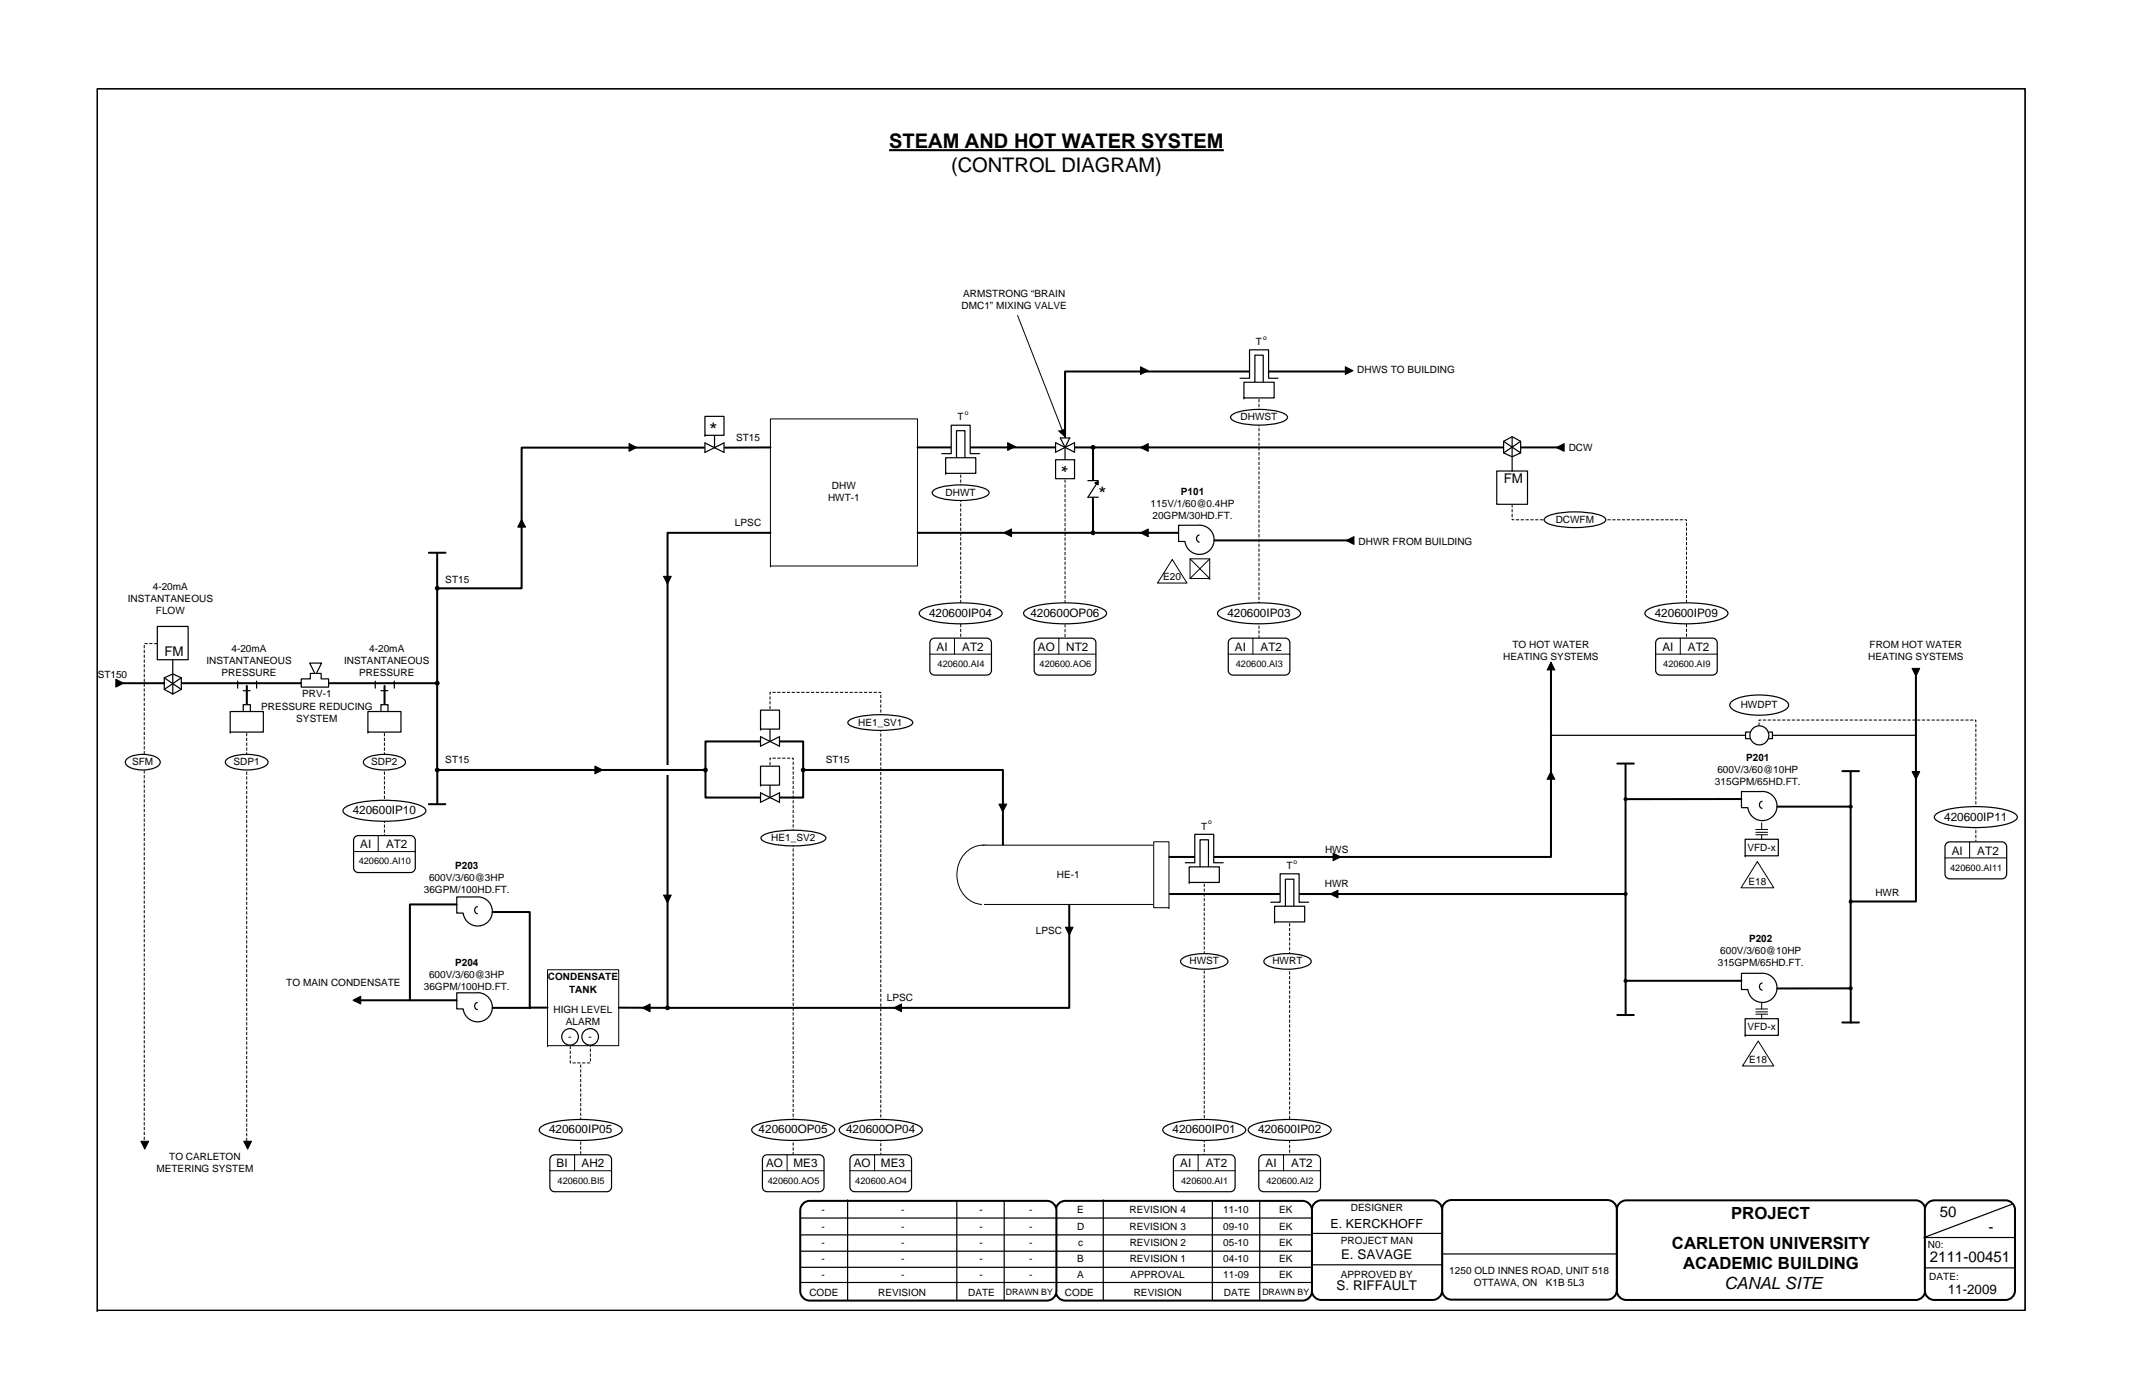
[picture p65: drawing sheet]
<svg xmlns="http://www.w3.org/2000/svg" width="432mm" height="279mm" viewBox="0 0 432 279" stroke-linecap="round" stroke-linejoin="round" font-family="sans-serif">
<defs><g id="words">
<g font-size="4">
<text x="178.7" y="29.7">STEAM AND HOT WATER SYSTEM</text>
<text x="191.2" y="34.6">(CONTROL DIAGRAM)</text>
<text x="142.6" y="87.8">*</text>
<text x="211.7" y="93.5" transform="rotate(90 211.7 93.5)">*</text>
<text x="220.8" y="100.7">*</text>
</g>
<g font-size="3.4">
<text x="348" y="245.1">PROJECT</text>
<text x="336.1" y="251">CARLETON UNIVERSITY</text>
<text x="338.3" y="255">ACADEMIC BUILDING</text>
<text x="346.7" y="259">CANAL SITE</text>
</g>
<g font-size="3">
<text x="389.9" y="244.7">50</text>
<text x="399.8" y="247.7">-</text>
<text x="388" y="253.7">2111-00451</text>
</g>
<g font-size="2.7">
<text x="302.3" y="97.1">FM</text>
<text x="33" y="131.8">FM</text>
<text x="269.6" y="253">E. SAVAGE</text>
<text x="268.7" y="259.4">S. RIFFAULT</text>
<text x="391.6" y="260">11-2009</text>
</g>
<text font-size="2.5" x="267.4" y="246.8">E. KERCKHOFF</text>
<g font-size="2.3">
<text x="186.8" y="124">420600IP04</text>
<text x="207.2" y="124">420600OP06</text>
<text x="246.7" y="124">420600IP03</text>
<text x="332.7" y="124">420600IP09</text>
<text x="188.3" y="130.8">AI</text>
<text x="193.4" y="130.8">AT2</text>
<text x="208.7" y="130.8">AO</text>
<text x="214.3" y="130.8">NT2</text>
<text x="248.3" y="130.8">AI</text>
<text x="253.4" y="130.8">AT2</text>
<text x="334.2" y="130.8">AI</text>
<text x="339.3" y="130.8">AT2</text>
<text x="70.9" y="163.7">420600IP10</text>
<text x="390.8" y="164.9">420600IP11</text>
<text x="72.4" y="170.5">AI</text>
<text x="77.6" y="170.5">AT2</text>
<text x="392.3" y="171.8">AI</text>
<text x="397.5" y="171.8">AT2</text>
<text x="110.4" y="227.8">420600IP05</text>
<text x="152.5" y="227.8">420600OP05</text>
<text x="170.1" y="227.8">420600OP04</text>
<text x="235.7" y="227.8">420600IP01</text>
<text x="252.9" y="227.8">420600IP02</text>
<text x="111.9" y="234.7">BI</text>
<text x="116.9" y="234.7">AH2</text>
<text x="154" y="234.7">AO</text>
<text x="159.5" y="234.7">ME3</text>
<text x="171.6" y="234.7">AO</text>
<text x="177.1" y="234.7">ME3</text>
<text x="237.2" y="234.7">AI</text>
<text x="242.4" y="234.7">AT2</text>
<text x="254.4" y="234.7">AI</text>
<text x="259.6" y="234.7">AT2</text>
</g>
<g font-size="2">
<text x="193.6" y="59.6">ARMSTRONG “BRAIN</text>
<text x="193.3" y="62">DMC1” MIXING VALVE</text>
<text x="252.5" y="69.3">T</text>
<text x="272.8" y="75">DHWS TO BUILDING</text>
<text x="148" y="88.6">ST15</text>
<text x="192.5" y="84.5">T</text>
<text x="249.4" y="84.5">DHWST</text>
<text x="315.3" y="90.6">DCW</text>
<text x="166.5" y="100.8">HWT-1</text>
<text x="167.2" y="98.4">DHW</text>
<text x="190.1" y="99.6">DHWT</text>
<text x="231.3" y="101.9">115V/1/60@0.4HP</text>
<text x="237.4" y="99.5">P101</text>
<text x="147.7" y="105.8">LPSC</text>
<text x="231.7" y="104.3">20GPM/30HD.FT.</text>
<text x="312.7" y="105.1">DCWFM</text>
<text x="273.1" y="109.5">DHWR FROM BUILDING</text>
<text x="30.7" y="118.6">4-20mA</text>
<text x="89.5" y="117.2">ST15</text>
<text x="233.8" y="116.6">E20</text>
<text x="25.7" y="121.1">INSTANTANEOUS</text>
<text x="31.3" y="123.5">FLOW</text>
<text x="46.5" y="131.1">4-20mA</text>
<text x="74.2" y="131.1">4-20mA</text>
<text x="304" y="130.3">TO HOT WATER</text>
<text x="375.8" y="130.3">FROM HOT WATER</text>
<text x="19.6" y="136.3">ST150</text>
<text x="41.5" y="133.5">INSTANTANEOUS</text>
<text x="44.5" y="135.9">PRESSURE</text>
<text x="69.2" y="133.5">INSTANTANEOUS</text>
<text x="72.2" y="135.9">PRESSURE</text>
<text x="302.2" y="132.7">HEATING SYSTEMS</text>
<text x="375.5" y="132.7">HEATING SYSTEMS</text>
<text x="52.5" y="142.7">PRESSURE REDUCING</text>
<text x="60.7" y="140.1">PRV-1</text>
<text x="349.9" y="142.3">HWDPT</text>
<text x="59.5" y="145.2">SYSTEM</text>
<text x="172.5" y="145.8">HE1_SV1</text>
<text x="26.6" y="153.8">SFM</text>
<text x="46.9" y="153.8">SDP1</text>
<text x="74.6" y="153.8">SDP2</text>
<text x="89.5" y="153.5">ST15</text>
<text x="166" y="153.5">ST15</text>
<text x="345.2" y="155.4">600V/3/60@10HP</text>
<text x="351" y="153">P201</text>
<text x="344.7" y="157.9">315GPM/65HD.FT.</text>
<text x="241.5" y="166.8">T</text>
<text x="155" y="169.1">HE1_SV2</text>
<text x="266.4" y="171.5">HWS</text>
<text x="351.3" y="171">VFD-x</text>
<text x="85.2" y="179.4">36GPM/100HD.FT.</text>
<text x="86.3" y="177">600V/3/60@3HP</text>
<text x="91.5" y="174.6">P203</text>
<text x="212.4" y="176.4">HE-1</text>
<text x="258.6" y="174.7">T</text>
<text x="266.3" y="178.3">HWR</text>
<text x="351.5" y="177.8">E18</text>
<text x="377" y="180.2">HWR</text>
<text x="208.2" y="187.8">LPSC</text>
<text x="345.8" y="191.7">600V/3/60@10HP</text>
<text x="351.6" y="189.3">P202</text>
<text x="86.3" y="196.6">600V/3/60@3HP</text>
<text x="91.5" y="194.1">P204</text>
<text x="110.1" y="197.1">CONDENSATE</text>
<text x="239.1" y="193.8">HWST</text>
<text x="255.8" y="193.8">HWRT</text>
<text x="345.3" y="194.2">315GPM/65HD.FT.</text>
<text x="57.6" y="198.2">TO MAIN CONDENSATE</text>
<text x="85.2" y="199">36GPM/100HD.FT.</text>
<text x="111.3" y="203.7">HIGH LEVEL</text>
<text x="114.4" y="199.5">TANK</text>
<text x="178.3" y="201.1">LPSC</text>
<text x="113.7" y="206.1">ALARM</text>
<text x="114.2" y="209">-</text>
<text x="118.3" y="209">-</text>
<text x="351.3" y="207">VFD-x</text>
<text x="351.6" y="213.7">E18</text>
<text x="34" y="233.2">TO CARLETON</text>
<text x="31.5" y="235.6">METERING SYSTEM</text>
<text x="165.2" y="243.8">-</text>
<text x="181.1" y="243.8">-</text>
<text x="196.9" y="243.8">-</text>
<text x="206.9" y="243.8">-</text>
<text x="216.6" y="243.8">E</text>
<text x="227.1" y="243.8">REVISION 4</text>
<text x="245.9" y="243.8">11-10</text>
<text x="257.1" y="243.8">EK</text>
<text x="271.5" y="243.5">DESIGNER</text>
<text x="165.2" y="250.5">-</text>
<text x="165.2" y="247.1">-</text>
<text x="181.1" y="250.5">-</text>
<text x="181.1" y="247.1">-</text>
<text x="196.9" y="250.5">-</text>
<text x="196.9" y="247.1">-</text>
<text x="206.9" y="250.5">-</text>
<text x="206.9" y="247.1">-</text>
<text x="216.5" y="247.1">D</text>
<text x="216.7" y="250.5">c</text>
<text x="227.1" y="247.1">REVISION 3</text>
<text x="227.1" y="250.5">REVISION 2</text>
<text x="245.9" y="247.1">09-10</text>
<text x="245.9" y="250.5">05-10</text>
<text x="257.1" y="247.1">EK</text>
<text x="257.1" y="250.5">EK</text>
<text x="269.6" y="250">PROJECT MAN</text>
<text x="387.6" y="250.8">N0:</text>
<text x="165.2" y="253.7">-</text>
<text x="165.2" y="256.9">-</text>
<text x="181.1" y="253.7">-</text>
<text x="181.1" y="256.8">-</text>
<text x="196.9" y="253.7">-</text>
<text x="196.9" y="256.9">-</text>
<text x="206.9" y="253.7">-</text>
<text x="206.9" y="256.9">-</text>
<text x="216.6" y="253.7">B</text>
<text x="216.6" y="256.9">A</text>
<text x="227.1" y="253.7">REVISION 1</text>
<text x="227.3" y="256.9">APPROVAL</text>
<text x="245.9" y="253.7">04-10</text>
<text x="245.9" y="256.8">11-09</text>
<text x="257.1" y="253.7">EK</text>
<text x="257.2" y="256.9">EK</text>
<text x="269.6" y="256.9">APPROVED BY</text>
<text x="291.3" y="256">1250 OLD INNES ROAD, UNIT 518</text>
<text x="387.8" y="257.2">DATE:</text>
<text x="162.7" y="260.5">CODE</text>
<text x="176.5" y="260.5">REVISION</text>
<text x="194.6" y="260.5">DATE</text>
<text x="214.1" y="260.5">CODE</text>
<text x="227.9" y="260.5">REVISION</text>
<text x="246" y="260.5">DATE</text>
<text x="296.3" y="258.5">OTTAWA, ON</text>
<text x="310.8" y="258.5">K1B 5L3</text>
</g>
<g font-size="1.8">
<text x="188.5" y="134.1">420600.AI4</text>
<text x="209" y="134.1">420600.AO6</text>
<text x="248.5" y="134.1">420600.AI3</text>
<text x="334.4" y="134.1">420600.AI9</text>
<text x="72.1" y="173.8">420600.AI10</text>
<text x="392" y="175">420600.AI11</text>
<text x="112.1" y="237.9">420600.BI5</text>
<text x="154.3" y="237.9">420600.AO5</text>
<text x="171.9" y="237.9">420600.AO4</text>
<text x="237.4" y="237.9">420600.AI1</text>
<text x="254.6" y="237.9">420600.AI2</text>
<text x="202.2" y="260.3">DRAWN BY</text>
<text x="253.8" y="260.3">DRAWN BY</text>
</g>
<g font-size="1.4">
<text x="253.9" y="68.3">o</text>
<text x="193.9" y="83.4">o</text>
<text x="242.9" y="165.7">o</text>
<text x="260.1" y="173.6">o</text>
</g>
</g></defs>
<path d="M19.6 17.8h387.5v245.6h-387.5zM19.6 263.4h.1" fill="none" stroke="#000" stroke-width=".24"/>
<path d="M325.6 241.8l.8-.5h.5h58.2a1.91 1.91 0 0 1 1.9 1.9v16.2a1.91 1.91 0 0 1-1.9 1.9h-58.2a1.92 1.92 0 0 1-1.9-1.9v-16.2l.1-.5z" fill-rule="evenodd" fill="#fff"/>
<path d="M325.6 241.8l.8-.5h.5h58.2a1.91 1.91 0 0 1 1.9 1.9v16.2a1.91 1.91 0 0 1-1.9 1.9h-58.2a1.92 1.92 0 0 1-1.9-1.9v-16.2l.1-.5z" fill="none" stroke="#000" stroke-width=".4"/>
<path d="M387.5 241.8l.8-.5h.6h14.3a1.91 1.91 0 0 1 1.9 1.9v16.2a1.91 1.91 0 0 1-1.9 1.9h-14.3a1.9 1.9 0 0 1-2-1.9v-16.2l.1-.5z" fill-rule="evenodd" fill="#fff"/>
<path d="M387.5 241.8l.8-.5h.6h14.3a1.91 1.91 0 0 1 1.9 1.9v16.2a1.91 1.91 0 0 1-1.9 1.9h-14.3a1.9 1.9 0 0 1-2-1.9v-16.2l.1-.5z" fill="none" stroke="#000" stroke-width=".4"/>
<path d="M290.5 241.8l.8-.5 .5-.1h31.3a1.9 1.9 0 0 1 1.9 1.9v16.2a1.9 1.9 0 0 1-1.9 1.9h-31.3a1.9 1.9 0 0 1-1.9-1.9v-16.2l.1-.5z" fill-rule="evenodd" fill="#fff"/>
<path d="M290.5 241.8l.8-.5 .5-.1h31.3a1.9 1.9 0 0 1 1.9 1.9v16.2a1.9 1.9 0 0 1-1.9 1.9h-31.3a1.9 1.9 0 0 1-1.9-1.9v-16.2l.1-.5z" fill="none" stroke="#000" stroke-width=".4"/>
<path d="M264.3 241.8l.8-.5h.5h22.4a1.92 1.92 0 0 1 1.9 1.9v16.2a1.92 1.92 0 0 1-1.9 1.9h-22.4a1.9 1.9 0 0 1-1.9-1.9v-16.2l.1-.5z" fill-rule="evenodd" fill="#fff"/>
<path d="M264.3 241.8l.8-.5h.5h22.4a1.92 1.92 0 0 1 1.9 1.9v16.2a1.92 1.92 0 0 1-1.9 1.9h-22.4a1.9 1.9 0 0 1-1.9-1.9v-16.2l.1-.5z" fill="none" stroke="#000" stroke-width=".4"/>
<path d="M212.8 242l.8-.5 .5-.1h47.7a1.93 1.93 0 0 1 1.9 1.9v16.2a1.93 1.93 0 0 1-1.9 1.9h-47.7a1.92 1.92 0 0 1-1.9-1.9v-16.2l.1-.5z" fill-rule="evenodd" fill="#fff"/>
<path d="M212.8 242l.8-.5 .5-.1h47.7a1.93 1.93 0 0 1 1.9 1.9v16.2a1.93 1.93 0 0 1-1.9 1.9h-47.7a1.92 1.92 0 0 1-1.9-1.9v-16.2l.1-.5z" fill="none" stroke="#000" stroke-width=".4"/>
<g fill="none" stroke="#000" stroke-width=".24">
<path d="M212.2 257.8h51.6M212.2 254.7h51.5M212.2 251.5h51.5M212.2 248.2h51.6M212.2 244.8h51.6M221.8 241.2v20.2M243.7 241.6v19.7M253.2 241.4v20M264 254.2h25.8M264 247.9h25.8M289.9 252.1h35.2M386.9 254.8h18.1"/>
<path d="M404.4 242.1l-17.6 6.7h18.1"/>
</g>
<path d="M161.4 242l.9-.5 .5-.1h47.7a1.93 1.93 0 0 1 1.9 1.9v16.2a1.93 1.93 0 0 1-1.9 1.9h-47.7a1.92 1.92 0 0 1-1.9-1.9v-16.2v-.5z" fill-rule="evenodd" fill="#fff"/>
<path d="M161.4 242l.9-.5 .5-.1h47.7a1.93 1.93 0 0 1 1.9 1.9v16.2a1.93 1.93 0 0 1-1.9 1.9h-47.7a1.92 1.92 0 0 1-1.9-1.9v-16.2v-.5z" fill="none" stroke="#000" stroke-width=".4"/>
<path d="M160.9 251.5h51.5M160.9 248.2h51.5M160.9 244.8h51.6M160.9 257.8h51.5M160.9 254.7h51.5M170.4 241.2v20.2M192.3 241.6v19.7M201.9 241.4v20" fill="none" stroke="#000" stroke-width=".24"/>
<g fill="none" stroke="#000" stroke-width=".2" stroke-dasharray=".6 .3" stroke-linecap="butt">
<path d="M193.1 95.4v32.8M214.1 96.4v31.8M253.1 80.2v48M304 101.4v3.1h35v23.7M31.6 129.4h-2.6v100.4M49.6 147.3v82.1M77.3 147.3v20.6M154.8 153.8v-1.4h4.6v79.7M154.8 142.6v-3.4h22.3v92.9M353.6 145.9v-1.2h43.6v24.5M242.1 177.6v54.5M259.2 185.5v46.6"/>
<path d="M116.7 232.1v-18.4"/>
</g>
<path d="M178.7 30.2h67.3" fill="none" stroke="#000" stroke-width=".42"/>
<path d="M193.9 171.6a4.9 4.9 0 0 1 8.4 1.5 6.1 6.1 0 0 1-3.9 8.6 5.5 5.5 0 0 1-6-5.9 6.4 6.4 0 0 1 1.5-4.2z" fill-rule="evenodd" fill="#fff"/>
<path d="M193.9 171.6a4.9 4.9 0 0 1 8.4 1.5 6.1 6.1 0 0 1-3.9 8.6 5.5 5.5 0 0 1-6-5.9 6.4 6.4 0 0 1 1.5-4.2z" fill="none" stroke="#000" stroke-width=".2"/>
<path d="M197.6 169.9h34.3v11.9h-34.3z" fill="#fff"/>
<path d="M197.6 169.9h34.3v11.9h-34.3zM231.9 181.8h.1" fill="none" stroke="#000" stroke-width=".2"/>
<g fill="#fff">
<path d="M197.4 170h.4v11.8h-.4z"/>
<path d="M231.9 169.2h3.1v13.3h-3.1z"/>
</g>
<path d="M231.9 169.2h3.1v13.3h-3.1zM235 182.5h.1" fill="none" stroke="#000" stroke-width=".2"/>
<path d="M311.8 134.7v37.6h-76.7M214.9 181.9v20.7h-80.4" fill="none" stroke="#000" stroke-width=".4"/>
<path d="M350.1 159.1h3.9a2.93 2.93 0 0 1 3.2 2.6 2.93 2.93 0 0 1-2.6 3.2 2.93 2.93 0 0 1-3.2-2.6h-1.3z" fill-rule="evenodd" fill="#fff"/>
<path d="M350.1 159.1h3.9a2.93 2.93 0 0 1 3.2 2.6 2.93 2.93 0 0 1-2.6 3.2 2.93 2.93 0 0 1-3.2-2.6h-1.3zM354.2 161.1a.73 .73 0 0 0-.5 .7 .73 .73 0 0 0 .5 .7" fill="none" stroke="#000" stroke-width=".24"/>
<path d="M350.1 195.6h3.9a2.94 2.94 0 0 1 3.2 2.6 2.94 2.94 0 0 1-2.6 3.3 2.94 2.94 0 0 1-3.2-2.6h-1.3z" fill-rule="evenodd" fill="#fff"/>
<g fill="none" stroke="#000" stroke-width=".24">
<path d="M350.1 195.6h3.9a2.94 2.94 0 0 1 3.2 2.6 2.94 2.94 0 0 1-2.6 3.3 2.94 2.94 0 0 1-3.2-2.6h-1.3zM354.2 197.6a.75 .75 0 0 0-.5 .7 .75 .75 0 0 0 .5 .7"/>
<circle cx="326.8" cy="179.7" r=".29"/>
<circle cx="326.8" cy="160.6" r=".29"/>
<circle cx="326.8" cy="197.2" r=".29"/>
</g>
<g fill="#000">
<circle cx="326.8" cy="179.7" r=".29"/>
<circle cx="326.8" cy="160.6" r=".29"/>
<circle cx="326.8" cy="197.2" r=".29"/>
</g>
<path d="M325.1 153.5h3.3M326.8 153.7v6.6M326.8 160.9v18.5M326.8 180v16.9M350.1 160.6h-23M326.8 197.3v6.7M327.1 197.1h23M325.1 204h3.3" fill="none" stroke="#000" stroke-width=".4"/>
<g fill="#fff">
<path d="M240.2 167.9h3.8v5.7h-3.8z"/>
<path d="M241.2 168.8h1.7v5.8h-1.7z"/>
</g>
<path d="M241.2 168.8h1.7v5.8h-1.7z" fill="none" stroke="#000" stroke-width=".24"/>
<path d="M239.1 174.2h6v3.2h-6z" fill="#fff"/>
<path d="M238.3 173.4h1.9v-5.7h3.8v5.7h1.9M239.1 174.2h6v3.2h-6zM239.1 177.4h.1" fill="none" stroke="#000" stroke-width=".24"/>
<path d="M110.1 194.9h14.3v15.3h-14.3z" fill="#fff"/>
<path d="M110.1 194.9h14.3v15.3h-14.3zM110.1 210.2h.1" fill="none" stroke="#000" stroke-width=".2"/>
<path d="M91.8 180.3h3.9a2.93 2.93 0 0 1 3.2 2.6 2.93 2.93 0 0 1-2.6 3.2 2.93 2.93 0 0 1-3.2-2.6h-1.3z" fill-rule="evenodd" fill="#fff"/>
<path d="M91.8 180.3h3.9a2.93 2.93 0 0 1 3.2 2.6 2.93 2.93 0 0 1-2.6 3.2 2.93 2.93 0 0 1-3.2-2.6h-1.3zM96 182.2a.73 .73 0 0 0-.6 .8 .73 .73 0 0 0 .6 .7" fill="none" stroke="#000" stroke-width=".24"/>
<path d="M91.8 199.6h3.9a2.93 2.93 0 0 1 3.2 2.6 2.93 2.93 0 0 1-2.6 3.2 2.93 2.93 0 0 1-3.2-2.6h-1.3z" fill-rule="evenodd" fill="#fff"/>
<g fill="none" stroke="#000" stroke-width=".24">
<path d="M91.8 199.6h3.9a2.93 2.93 0 0 1 3.2 2.6 2.93 2.93 0 0 1-2.6 3.2 2.93 2.93 0 0 1-3.2-2.6h-1.3zM96 201.5a.73 .73 0 0 0-.6 .7 .73 .73 0 0 0 .6 .7"/>
<circle cx="372" cy="162.1" r=".29"/>
<circle cx="372" cy="181.2" r=".29"/>
<circle cx="372" cy="198.7" r=".29"/>
</g>
<g fill="none" stroke="#000" stroke-width=".4">
<path d="M385.1 135.9v45.3h-12.8M370.4 155h3.3M372 155.2v6.7M357.3 162.1h14.5M372 162.4v18.5M91.8 181.8h-9.4v19.3M99 183.3h7.5v19.3M371.8 198.7h-14.5M372 181.5v16.9M372 198.9v6.6M91.8 201.1h-20.4M110.1 202.5l-11.1 .1"/>
<path d="M370.4 205.5h3.3"/>
</g>
<g fill="#000">
<path d="M311.8 133.1l.8 1.6h-1.6zM384.4 134.3h1.5l-.8 1.6zM119.6 154l1.6 .8-1.6 .8zM311.8 155.1l.7 1.5h-1.5zM384.4 155.1h1.5l-.8 1.5zM200.8 161.6h1.6l-.8 1.6zM268 171.5l1.5 .8-1.5 .7zM267.4 179.7l1.6-.8v1.6zM214.2 186.4h1.5l-.8 1.5zM71 201l1.5-.7v1.5zM129.1 202.6l1.6-.8v1.6z"/>
<circle cx="372" cy="162.1" r=".29"/>
<circle cx="372" cy="181.2" r=".29"/>
<circle cx="372" cy="198.7" r=".29"/>
</g>
<path d="M311.8 133.1l.8 1.6h-1.6zM384.4 134.3h1.5l-.8 1.6zM119.6 154l1.6 .8-1.6 .8zM311.8 155.1l.7 1.5h-1.5zM384.4 155.1h1.5l-.8 1.5zM200.8 161.6h1.6l-.8 1.6zM267.4 179.7l1.6-.8v1.6zM268 171.5l1.5 .8-1.5 .7zM214.2 186.4h1.5l-.8 1.5zM71 201l1.5-.7v1.5zM129.1 202.6l1.6-.8v1.6z" fill="none" stroke="#000" stroke-width=".2"/>
<path d="M350.8 168.7h6.7v3.3h-6.7z" fill="#fff"/>
<path d="M350.8 168.7h6.7v3.3h-6.7zM350.8 172h.1" fill="none" stroke="#000" stroke-width=".24"/>
<path d="M353 166.7h2.3M353 167.3h2.3M353 167.8h2.3M354.1 165.4v1.3M354.1 167.8v.9" fill="none" stroke="#000" stroke-width=".2"/>
<path d="M353.3 173.2l3.3 5.3h-6.6z" fill="#fff"/>
<path d="M353.3 173.2l3.3 5.3h-6.6z" fill="none" stroke="#000" stroke-width=".2"/>
<path d="M350.8 204.8h6.7v3.3h-6.7z" fill="#fff"/>
<path d="M350.8 204.8h6.7v3.3h-6.7zM350.8 208.1h.1" fill="none" stroke="#000" stroke-width=".24"/>
<path d="M353 202.8h2.3M353 203.4h2.3M353 203.9h2.3M354.1 201.5v1.3M354.1 203.9v.9" fill="none" stroke="#000" stroke-width=".2"/>
<path d="M353.4 209.3l3.2 5h-6.3z" fill="#fff"/>
<path d="M353.4 209.3l3.2 5h-6.3z" fill="none" stroke="#000" stroke-width=".2"/>
<path d="M236.2 232.4l.6-.3h10.5a.95 .95 0 0 1 1 1v5.5a.95 .95 0 0 1-1 .9h-10.5a.96 .96 0 0 1-.9-.9v-5.5z" fill-rule="evenodd" fill="#fff"/>
<path d="M236.2 232.4l.6-.3h10.5a.95 .95 0 0 1 1 1v5.5a.95 .95 0 0 1-1 .9h-10.5a.96 .96 0 0 1-.9-.9v-5.5z" fill="none" stroke="#000" stroke-width=".24"/>
<path d="M235.9 235.3h12.4M240.9 232.1v3.2" fill="none" stroke="#000" stroke-width=".2"/>
<path d="M234.2 226.5a16.3 16.3 0 0 1 7.9-1.5 16.3 16.3 0 0 1 7.9 1.5l.4 .6a1.95 1.95 0 0 1-1.6 1.3 26.5 26.5 0 0 1-13.4 0 1.95 1.95 0 0 1-1.7-1.3z" fill-rule="evenodd" fill="#fff"/>
<path d="M234.2 226.5a16.3 16.3 0 0 1 7.9-1.5 16.3 16.3 0 0 1 7.9 1.5l.4 .6a1.95 1.95 0 0 1-1.6 1.3 26.5 26.5 0 0 1-13.4 0 1.95 1.95 0 0 1-1.7-1.3z" fill="none" stroke="#000" stroke-width=".24"/>
<g fill="#000">
<circle cx="87.9" cy="118.2" r=".29"/>
<circle cx="87.9" cy="137.3" r=".29"/>
<circle cx="87.9" cy="154.8" r=".29"/>
</g>
<g fill="none" stroke="#000" stroke-width=".4">
<path d="M86.2 111.1h3.4M87.9 111.3v6.7M87.9 118.5v18.5M87.9 137.6v16.9M87.9 155v6.6M86.2 161.6h3.4"/>
<circle cx="87.9" cy="118.2" r=".29"/>
<circle cx="87.9" cy="137.3" r=".29"/>
<circle cx="87.9" cy="154.8" r=".29"/>
</g>
<path d="M154.9 84.2h29.5v29.6h-29.5z" fill="#fff"/>
<path d="M126.4 89.2l1.6 .7-1.6 .8zM154.9 84.2h29.5v29.6h-29.5zM104.9 104.4l.7 1.6h-1.5zM133.4 115.8h1.5l-.7 1.6zM154.9 113.8h.1M133.4 179.9h1.5l-.7 1.6z" fill="none" stroke="#000" stroke-width=".2"/>
<g fill="none" stroke="#000" stroke-width=".4">
<path d="M141.5 90h-36.6v28.3h-16.7M134.3 107.1h20.6M124.4 202.5l9.5 .1"/>
<circle cx="134.2" cy="202.6" r=".29"/>
</g>
<g fill="#000">
<path d="M126.4 89.2l1.6 .7-1.6 .8zM104.9 104.4l.7 1.6h-1.5zM133.4 115.8h1.5l-.7 1.6zM133.4 179.9h1.5l-.7 1.6z"/>
<circle cx="134.2" cy="202.6" r=".29"/>
</g>
<path d="M152.9 148.1l3.8 1.9v-1.9l-3.8 1.9zM154.8 146.6v2.4" fill="none" stroke="#000" stroke-width=".24"/>
<path d="M152.9 142.7h3.8v3.9h-3.8z" fill="#fff"/>
<path d="M152.9 142.7h3.8v3.9h-3.8zM152.9 146.6h.1M152.9 159.4l3.8 1.9v-1.9l-3.8 1.9zM154.8 157.8v2.5" fill="none" stroke="#000" stroke-width=".24"/>
<path d="M152.9 154h3.8v3.8h-3.8z" fill="#fff"/>
<path d="M152.9 154h3.8v3.8h-3.8zM152.9 157.8h.1" fill="none" stroke="#000" stroke-width=".24"/>
<g fill="#000">
<circle cx="141.8" cy="154.8" r=".29"/>
<circle cx="161.5" cy="154.8" r=".28"/>
</g>
<g fill="none" stroke="#000" stroke-width=".4">
<path d="M141.8 155.1v5.2h10.9M152.7 149h-10.9v5.5M156.9 149h4.6v5.5M161.5 155.1v5.2h-4.6M161.8 154.8h39.8v15M235.2 179.7h91.3"/>
<circle cx="141.8" cy="154.8" r=".29"/>
<circle cx="161.5" cy="154.8" r=".28"/>
</g>
<g fill="#fff">
<path d="M257.3 175.8h3.9v5.7h-3.9z"/>
<path d="M258.4 176.7h1.7v5.8h-1.7z"/>
</g>
<path d="M258.4 176.7h1.7v5.8h-1.7z" fill="none" stroke="#000" stroke-width=".24"/>
<path d="M256.2 182.2h6.1v3.1h-6.1z" fill="#fff"/>
<path d="M255.4 181.4h1.9v-5.8h3.9v5.8h1.9M256.2 182.2h6.1v3.1h-6.1zM256.2 185.3h.1" fill="none" stroke="#000" stroke-width=".24"/>
<path d="M65.3 137.3h22.3" fill="none" stroke="#000" stroke-width=".4"/>
<path d="M23.3 136.5l1.5 .8-1.5 .8z" fill="#000"/>
<path d="M23.3 136.5l1.5 .8-1.5 .8z" fill="none" stroke="#000" stroke-width=".2"/>
<circle cx="114.6" cy="208.4" r="1.67" fill="#fff"/>
<circle cx="114.6" cy="208.4" r="1.67" fill="none" stroke="#000" stroke-width=".24"/>
<circle cx="118.6" cy="208.4" r="1.67" fill="#fff"/>
<circle cx="118.6" cy="208.4" r="1.67" fill="none" stroke="#000" stroke-width=".24"/>
<path d="M110.8 232.4l.7-.3h10.5a.95 .95 0 0 1 .9 1v5.5a.95 .95 0 0 1-.9 .9h-10.5a.96 .96 0 0 1-1-.9v-5.5z" fill-rule="evenodd" fill="#fff"/>
<path d="M110.8 232.4l.7-.3h10.5a.95 .95 0 0 1 .9 1v5.5a.95 .95 0 0 1-.9 .9h-10.5a.96 .96 0 0 1-1-.9v-5.5z" fill="none" stroke="#000" stroke-width=".24"/>
<path d="M110.5 235.3h12.4M115.5 232.1v3.2" fill="none" stroke="#000" stroke-width=".2"/>
<path d="M108.8 226.5a16.3 16.3 0 0 1 7.9-1.5 16.3 16.3 0 0 1 7.9 1.5l.5 .6a1.95 1.95 0 0 1-1.6 1.3 26.5 26.5 0 0 1-13.5 0 1.95 1.95 0 0 1-1.6-1.3z" fill-rule="evenodd" fill="#fff"/>
<path d="M141.7 89l1.9 1-1.9 .9zM143.6 90l1.9-1v1.9zM143.6 87.5v2.5M108.8 226.5a16.3 16.3 0 0 1 7.9-1.5 16.3 16.3 0 0 1 7.9 1.5l.5 .6a1.95 1.95 0 0 1-1.6 1.3 26.5 26.5 0 0 1-13.5 0 1.95 1.95 0 0 1-1.6-1.3z" fill="none" stroke="#000" stroke-width=".24"/>
<path d="M114.6 210.2v3.5h4.1v-3.5" fill="none" stroke="#000" stroke-width=".2" stroke-dasharray=".6 .3" stroke-linecap="butt"/>
<path d="M141.7 83.7h3.8v3.8h-3.8z" fill="#fff"/>
<path d="M141.7 83.7h3.8v3.8h-3.8zM141.7 87.5h.1" fill="none" stroke="#000" stroke-width=".24"/>
<path d="M154.9 89.9l-9.2 .1" fill="none" stroke="#000" stroke-width=".4"/>
<path d="M171.1 232.4l.7-.3h10.5a.95 .95 0 0 1 .9 1v5.5a.95 .95 0 0 1-.9 .9h-10.5a.95 .95 0 0 1-.9-.9v-5.5z" fill-rule="evenodd" fill="#fff"/>
<path d="M171.1 232.4l.7-.3h10.5a.95 .95 0 0 1 .9 1v5.5a.95 .95 0 0 1-.9 .9h-10.5a.95 .95 0 0 1-.9-.9v-5.5z" fill="none" stroke="#000" stroke-width=".24"/>
<path d="M170.9 235.3h12.3M175.8 232.1v3.2" fill="none" stroke="#000" stroke-width=".2"/>
<path d="M169.1 226.5a16.4 16.4 0 0 1 8-1.5 16.3 16.3 0 0 1 7.9 1.5l.4 .6a1.96 1.96 0 0 1-1.6 1.3 26.6 26.6 0 0 1-13.5 0 1.96 1.96 0 0 1-1.6-1.3z" fill-rule="evenodd" fill="#fff"/>
<path d="M169.1 226.5a16.4 16.4 0 0 1 8-1.5 16.3 16.3 0 0 1 7.9 1.5l.4 .6a1.96 1.96 0 0 1-1.6 1.3 26.6 26.6 0 0 1-13.5 0 1.96 1.96 0 0 1-1.6-1.3z" fill="none" stroke="#000" stroke-width=".24"/>
<g fill="none" stroke="#000" stroke-width=".4">
<path d="M271.2 74.7h-57.1v13.1M184.4 89.9h27.6M216.2 89.9h3.2M220 89.9h93.6M184.4 107.1h35M220 107.1h16.9"/>
<circle cx="219.7" cy="89.9" r=".29"/>
<circle cx="219.7" cy="107.1" r=".29"/>
</g>
<g fill="#000">
<path d="M229.3 73.7l1.5 .8-1.5 .8zM202.6 89l1.5 .8-1.5 .7zM229.3 90l1.5-.8v1.5zM201.8 107.1l1.5-.8v1.6zM229.3 107.1l1.5-.8v1.6z"/>
<circle cx="219.7" cy="89.9" r=".29"/>
<circle cx="219.7" cy="107.1" r=".29"/>
</g>
<path d="M229.3 73.7l1.5 .8-1.5 .8zM202.6 89l1.5 .8-1.5 .7zM229.3 90l1.5-.8v1.5zM201.8 107.1l1.5-.8v1.6zM229.3 107.1l1.5-.8v1.6z" fill="none" stroke="#000" stroke-width=".2"/>
<path d="M236.9 105.6h3.9a2.94 2.94 0 0 1 3.3 2.6 2.94 2.94 0 0 1-2.6 3.2 2.94 2.94 0 0 1-3.3-2.6h-1.3z" fill-rule="evenodd" fill="#fff"/>
<path d="M236.9 105.6h3.9a2.94 2.94 0 0 1 3.3 2.6 2.94 2.94 0 0 1-2.6 3.2 2.94 2.94 0 0 1-3.3-2.6h-1.3zM241.1 107.5a.74 .74 0 0 0-.6 .8 .74 .74 0 0 0 .6 .7" fill="none" stroke="#000" stroke-width=".24"/>
<path d="M239.2 112.3h4v4h-4z" fill="#fff"/>
<path d="M239.2 112.3h4v4h-4zM239.2 112.3l4 4M243.2 116.3h.1M243.2 112.3l-4 4" fill="none" stroke="#000" stroke-width=".2"/>
<path d="M235.6 112.5l3 4.7h-5.9z" fill="#fff"/>
<path d="M235.6 112.5l3 4.7h-5.9z" fill="none" stroke="#000" stroke-width=".2"/>
<g fill="#fff">
<path d="M251.2 70.4h3.8v5.8h-3.8z"/>
<path d="M252.3 71.4h1.6v5.8h-1.6z"/>
</g>
<path d="M252.3 71.4h1.6v5.8h-1.6z" fill="none" stroke="#000" stroke-width=".24"/>
<path d="M250.1 76.8h6v3.2h-6z" fill="#fff"/>
<path d="M249.3 76h1.9v-5.7h3.8v5.7h1.9M250.1 76.8h6v3.2h-6zM250.1 80h.1" fill="none" stroke="#000" stroke-width=".24"/>
<path d="M219.7 90.2v6.2M219.7 100.1v6.7M244.1 108.6h27.1" fill="none" stroke="#000" stroke-width=".4"/>
<path d="M270.4 73.7l1.6 .8-1.6 .8zM312.9 90l1.5-.8v1.5zM270.6 108.6l1.6-.7v1.5zM179.7 202.6l1.5-.8v1.6z" fill="#000"/>
<path d="M270.4 73.7l1.6 .8-1.6 .8zM312.9 90l1.5-.8v1.5zM270.6 108.6l1.6-.7v1.5zM179.7 202.6l1.5-.8v1.6z" fill="none" stroke="#000" stroke-width=".2"/>
<path d="M218.6 96.6h2.3v3.3h-2.3z" fill="#fff"/>
<path d="M218.7 96.6h2.1M220.6 97l-1.9 2.9h2.1" fill="none" stroke="#000" stroke-width=".24"/>
<path d="M220.1 97.1l.7-.3v.7z" fill="#000"/>
<path d="M220.1 97.1l.7-.3v.7z" fill="none" stroke="#000" stroke-width=".2"/>
<path d="M24.8 137.3h37.7" fill="none" stroke="#000" stroke-width=".4"/>
<path d="M33.1 136.9h3.2v1h-3.2z" fill="#fff"/>
<path d="M33 136.2l3.4 2.4-1.7 .9-1.7-.9v-2.4l1.7-.7 1.7 .7v2.2M34.7 135.5v4M36.4 136.2l-3.4 2.4" fill="none" stroke="#000" stroke-width=".24"/>
<path d="M31.6 125.9h6.2v6.7h-6.2z" fill="#fff"/>
<path d="M31.6 125.9h6.2v6.7h-6.2zM34.7 132.6v2.7" fill="none" stroke="#000" stroke-width=".24"/>
<path d="M60.6 136.5h1.8v-1.1h2.2v1.1h1.5v1.6h-5.5z" fill-rule="evenodd" fill="#fff"/>
<path d="M60.6 136.5h1.8v-1.1h2.2v1.1h1.5v1.6h-5.5zM63.2 135.2l-.9-1.9h2.3l-.9 1.9" fill="none" stroke="#000" stroke-width=".24"/>
<path d="M46.3 143h6.6v4.2h-6.6z" fill="#fff"/>
<path d="M47.8 136.9v1.4M48.9 138.8h1.4M51.6 136.9v1.4M46.3 143h6.6v4.2h-6.6zM46.3 147.2h.1M48.9 142.9v-1.3h1.4v1.3" fill="none" stroke="#000" stroke-width=".24"/>
<path d="M134.2 107.1v95.2M49.6 137.9v3.6" fill="none" stroke="#000" stroke-width=".4"/>
<path d="M132.9 153.8h2v1.9h-2z" fill="#fff"/>
<path d="M88.2 154.8h53.3" fill="none" stroke="#000" stroke-width=".4"/>
<path d="M237.7 192.6a10.6 10.6 0 0 1 8.8 0l.3 .7a1.65 1.65 0 0 1-1.3 1.1 11 11 0 0 1-7.8-.5l-.4-.6z" fill-rule="evenodd" fill="#fff"/>
<path d="M237.7 192.6a10.6 10.6 0 0 1 8.8 0l.3 .7a1.65 1.65 0 0 1-1.3 1.1 11 11 0 0 1-7.8-.5l-.4-.6z" fill="none" stroke="#000" stroke-width=".24"/>
<path d="M254.4 192.6a10.6 10.6 0 0 1 8.8 0l.4 .7a1.66 1.66 0 0 1-1.4 1.1 11 11 0 0 1-7.8-.5l-.3-.6z" fill-rule="evenodd" fill="#fff"/>
<path d="M254.4 192.6a10.6 10.6 0 0 1 8.8 0l.4 .7a1.66 1.66 0 0 1-1.4 1.1 11 11 0 0 1-7.8-.5l-.3-.6z" fill="none" stroke="#000" stroke-width=".24"/>
<path d="M247.5 83.6a7.2 7.2 0 0 1 4.4-1.3l3.4 .1a6.3 6.3 0 0 1 3.4 1.2l.1 .3a1.92 1.92 0 0 1-1.7 1.1 15.7 15.7 0 0 1-9.3-.5l-.4-.6z" fill-rule="evenodd" fill="#fff"/>
<path d="M247.5 83.6a7.2 7.2 0 0 1 4.4-1.3l3.4 .1a6.3 6.3 0 0 1 3.4 1.2l.1 .3a1.92 1.92 0 0 1-1.7 1.1 15.7 15.7 0 0 1-9.3-.5l-.4-.6z" fill="none" stroke="#000" stroke-width=".24"/>
<path d="M45.7 152.5a8.9 8.9 0 0 1 7.8 0l.4 .7a1.85 1.85 0 0 1-1.6 1.2 9.2 9.2 0 0 1-6.6-.5l-.4-.7z" fill-rule="evenodd" fill="#fff"/>
<path d="M45.7 152.5a8.9 8.9 0 0 1 7.8 0l.4 .7a1.85 1.85 0 0 1-1.6 1.2 9.2 9.2 0 0 1-6.6-.5l-.4-.7z" fill="none" stroke="#000" stroke-width=".24"/>
<path d="M25.5 152.5a6.1 6.1 0 0 1 6.4 0 .95 .95 0 0 1 .3 1 .95 .95 0 0 1-.8 .7 6.4 6.4 0 0 1-5.9-.3 .85 .85 0 0 1 0-1.4z" fill-rule="evenodd" fill="#fff"/>
<path d="M25.5 152.5a6.1 6.1 0 0 1 6.4 0 .95 .95 0 0 1 .3 1 .95 .95 0 0 1-.8 .7 6.4 6.4 0 0 1-5.9-.3 .85 .85 0 0 1 0-1.4z" fill="none" stroke="#000" stroke-width=".24"/>
<path d="M170.5 145a7.2 7.2 0 0 1 4.2-1.2 17.9 17.9 0 0 1 8.4 .9l.4 .5a1.79 1.79 0 0 1-1.5 1.1 21.7 21.7 0 0 1-10.7-.3l-.8-.5-.1-.3z" fill-rule="evenodd" fill="#fff"/>
<path d="M170.5 145a7.2 7.2 0 0 1 4.2-1.2 17.9 17.9 0 0 1 8.4 .9l.4 .5a1.79 1.79 0 0 1-1.5 1.1 21.7 21.7 0 0 1-10.7-.3l-.8-.5-.1-.3z" fill="none" stroke="#000" stroke-width=".24"/>
<path d="M153.1 168.2a7.2 7.2 0 0 1 4.1-1.2 17.9 17.9 0 0 1 8.4 .9l.4 .6a1.79 1.79 0 0 1-1.5 1 21.7 21.7 0 0 1-10.6-.2l-.8-.6-.1-.2z" fill-rule="evenodd" fill="#fff"/>
<path d="M153.1 168.2a7.2 7.2 0 0 1 4.1-1.2 17.9 17.9 0 0 1 8.4 .9l.4 .6a1.79 1.79 0 0 1-1.5 1 21.7 21.7 0 0 1-10.6-.2l-.8-.6-.1-.2z" fill="none" stroke="#000" stroke-width=".24"/>
<g fill="#fff">
<path d="M191.2 85.6h3.8v5.7h-3.8z"/>
<path d="M192.3 86.6h1.7v5.8h-1.7z"/>
</g>
<path d="M192.3 86.6h1.7v5.8h-1.7z" fill="none" stroke="#000" stroke-width=".24"/>
<path d="M190.1 92h6.1v3.1h-6.1z" fill="#fff"/>
<path d="M189.3 91.2h1.9v-5.7h3.8v5.7h1.9M190.1 92h6.1v3.1h-6.1zM190.1 95.1h.1" fill="none" stroke="#000" stroke-width=".24"/>
<path d="M187.5 98.7a7.3 7.3 0 0 1 4.5-1.2l3.3 .1a6.3 6.3 0 0 1 3.4 1.1l.1 .3a1.92 1.92 0 0 1-1.6 1.1 15.7 15.7 0 0 1-9.4-.5l-.4-.6z" fill-rule="evenodd" fill="#fff"/>
<path d="M187.5 98.7a7.3 7.3 0 0 1 4.5-1.2l3.3 .1a6.3 6.3 0 0 1 3.4 1.1l.1 .3a1.92 1.92 0 0 1-1.6 1.1 15.7 15.7 0 0 1-9.4-.5l-.4-.6z" fill="none" stroke="#000" stroke-width=".24"/>
<path d="M302.4 89.4h3.1v.9h-3.1z" fill="#fff"/>
<path d="M302.3 88.7l3.4 2.3M304 87.8v4M305.7 88.9v2.1l-1.7 .8-1.7-.8v-2.3l1.7-.9 1.7 .9-3.4 2.3" fill="none" stroke="#000" stroke-width=".24"/>
<path d="M300.9 94.7h6.2v6.7h-6.2z" fill="#fff"/>
<path d="M300.9 94.7h6.2v6.7h-6.2zM304 92v2.7" fill="none" stroke="#000" stroke-width=".24"/>
<path d="M333.1 128.5l.7-.2h10.5a.95 .95 0 0 1 .9 .9v5.5a.95 .95 0 0 1-.9 1h-10.5a.95 .95 0 0 1-1-1v-5.5z" fill-rule="evenodd" fill="#fff"/>
<path d="M333.1 128.5l.7-.2h10.5a.95 .95 0 0 1 .9 .9v5.5a.95 .95 0 0 1-.9 1h-10.5a.95 .95 0 0 1-1-1v-5.5z" fill="none" stroke="#000" stroke-width=".24"/>
<path d="M332.8 131.5h12.4M337.8 128.3v3.2" fill="none" stroke="#000" stroke-width=".2"/>
<path d="M331.1 122.6a16.4 16.4 0 0 1 7.9-1.4 16.3 16.3 0 0 1 7.9 1.4l.5 .7a1.96 1.96 0 0 1-1.6 1.2 26.6 26.6 0 0 1-13.5 0 1.96 1.96 0 0 1-1.6-1.2z" fill-rule="evenodd" fill="#fff"/>
<path d="M331.1 122.6a16.4 16.4 0 0 1 7.9-1.4 16.3 16.3 0 0 1 7.9 1.4l.5 .7a1.96 1.96 0 0 1-1.6 1.2 26.6 26.6 0 0 1-13.5 0 1.96 1.96 0 0 1-1.6-1.2z" fill="none" stroke="#000" stroke-width=".24"/>
<path d="M310.5 104.2a6.6 6.6 0 0 1 3.9-1.2 16.2 16.2 0 0 1 8 .9l.4 .6a1.71 1.71 0 0 1-1.4 1 19.6 19.6 0 0 1-10.1-.2l-.8-.5z" fill-rule="evenodd" fill="#fff"/>
<path d="M19.6 17.8h387.5v245.6h-387.5zM310.5 104.2a6.6 6.6 0 0 1 3.9-1.2 16.2 16.2 0 0 1 8 .9l.4 .6a1.71 1.71 0 0 1-1.4 1 19.6 19.6 0 0 1-10.1-.2l-.8-.5zM19.6 263.4h.1" fill="none" stroke="#000" stroke-width=".24"/>
<path d="M253.3 232.4l.7-.3h10.5a.95 .95 0 0 1 1 1v5.5a.95 .95 0 0 1-1 .9h-10.5a.95 .95 0 0 1-1-.9v-5.5z" fill-rule="evenodd" fill="#fff"/>
<path d="M253.3 232.4l.7-.3h10.5a.95 .95 0 0 1 1 1v5.5a.95 .95 0 0 1-1 .9h-10.5a.95 .95 0 0 1-1-.9v-5.5z" fill="none" stroke="#000" stroke-width=".24"/>
<path d="M253 235.3h12.5M258 232.1v3.2" fill="none" stroke="#000" stroke-width=".2"/>
<path d="M251.3 226.5a16.3 16.3 0 0 1 7.9-1.5 16.3 16.3 0 0 1 8 1.5l.4 .6a1.95 1.95 0 0 1-1.6 1.3 26.5 26.5 0 0 1-13.5 0 1.95 1.95 0 0 1-1.6-1.3z" fill-rule="evenodd" fill="#fff"/>
<path d="M251.3 226.5a16.3 16.3 0 0 1 7.9-1.5 16.3 16.3 0 0 1 8 1.5l.4 .6a1.95 1.95 0 0 1-1.6 1.3 26.5 26.5 0 0 1-13.5 0 1.95 1.95 0 0 1-1.6-1.3z" fill="none" stroke="#000" stroke-width=".24"/>
<path d="M247.2 128.5l.7-.2h10.4a.95 .95 0 0 1 1 .9v5.5a.95 .95 0 0 1-1 1h-10.4a.95 .95 0 0 1-1-1v-5.5z" fill-rule="evenodd" fill="#fff"/>
<path d="M247.2 128.5l.7-.2h10.4a.95 .95 0 0 1 1 .9v5.5a.95 .95 0 0 1-1 1h-10.4a.95 .95 0 0 1-1-1v-5.5z" fill="none" stroke="#000" stroke-width=".24"/>
<path d="M246.9 131.5h12.4M251.9 128.3v3.2" fill="none" stroke="#000" stroke-width=".2"/>
<path d="M245.2 122.6a16.3 16.3 0 0 1 7.9-1.4 16.4 16.4 0 0 1 7.9 1.4l.5 .7a1.96 1.96 0 0 1-1.7 1.2 26.6 26.6 0 0 1-13.4 0 1.96 1.96 0 0 1-1.6-1.2z" fill-rule="evenodd" fill="#fff"/>
<path d="M245.2 122.6a16.3 16.3 0 0 1 7.9-1.4 16.4 16.4 0 0 1 7.9 1.4l.5 .7a1.96 1.96 0 0 1-1.7 1.2 26.6 26.6 0 0 1-13.4 0 1.96 1.96 0 0 1-1.6-1.2z" fill="none" stroke="#000" stroke-width=".24"/>
<path d="M187.2 128.5l.7-.2h10.5a.95 .95 0 0 1 .9 .9v5.5a.95 .95 0 0 1-.9 1h-10.5a.95 .95 0 0 1-1-1v-5.5z" fill-rule="evenodd" fill="#fff"/>
<path d="M187.2 128.5l.7-.2h10.5a.95 .95 0 0 1 .9 .9v5.5a.95 .95 0 0 1-.9 1h-10.5a.95 .95 0 0 1-1-1v-5.5z" fill="none" stroke="#000" stroke-width=".24"/>
<path d="M186.9 131.5h12.4M191.9 128.3v3.2" fill="none" stroke="#000" stroke-width=".2"/>
<path d="M185.2 122.6a16.3 16.3 0 0 1 7.9-1.4 16.3 16.3 0 0 1 7.9 1.4l.5 .7a1.96 1.96 0 0 1-1.6 1.2 26.5 26.5 0 0 1-13.5 0 1.95 1.95 0 0 1-1.6-1.2z" fill-rule="evenodd" fill="#fff"/>
<path d="M185.2 122.6a16.3 16.3 0 0 1 7.9-1.4 16.3 16.3 0 0 1 7.9 1.4l.5 .7a1.96 1.96 0 0 1-1.6 1.2 26.5 26.5 0 0 1-13.5 0 1.95 1.95 0 0 1-1.6-1.2z" fill="none" stroke="#000" stroke-width=".24"/>
<path d="M153.5 232.4l.7-.3h10.5a.95 .95 0 0 1 1 1v5.5a.95 .95 0 0 1-1 .9h-10.5a.95 .95 0 0 1-.9-.9v-5.5z" fill-rule="evenodd" fill="#fff"/>
<path d="M153.5 232.4l.7-.3h10.5a.95 .95 0 0 1 1 1v5.5a.95 .95 0 0 1-1 .9h-10.5a.95 .95 0 0 1-.9-.9v-5.5z" fill="none" stroke="#000" stroke-width=".24"/>
<path d="M153.3 235.3h12.4M158.2 232.1v3.2" fill="none" stroke="#000" stroke-width=".2"/>
<path d="M151.5 226.5a16.3 16.3 0 0 1 7.9-1.5 16.4 16.4 0 0 1 8 1.5l.4 .6a1.96 1.96 0 0 1-1.6 1.3 26.6 26.6 0 0 1-13.5 0 1.96 1.96 0 0 1-1.6-1.3z" fill-rule="evenodd" fill="#fff"/>
<path d="M151.5 226.5a16.3 16.3 0 0 1 7.9-1.5 16.4 16.4 0 0 1 8 1.5l.4 .6a1.96 1.96 0 0 1-1.6 1.3 26.6 26.6 0 0 1-13.5 0 1.96 1.96 0 0 1-1.6-1.3z" fill="none" stroke="#000" stroke-width=".24"/>
<path d="M28.3 229.4h1.6l-.8 1.6zM49 229.4h1.6l-.8 1.6z" fill="#000"/>
<path d="M28.3 229.4h1.6l-.8 1.6zM49 229.4h1.6l-.8 1.6z" fill="none" stroke="#000" stroke-width=".2"/>
<path d="M208.2 128.5l.7-.2h10.5a.96 .96 0 0 1 .9 .9v5.5a.96 .96 0 0 1-.9 1h-10.5a.95 .95 0 0 1-1-1v-5.5z" fill-rule="evenodd" fill="#fff"/>
<path d="M208.2 128.5l.7-.2h10.5a.96 .96 0 0 1 .9 .9v5.5a.96 .96 0 0 1-.9 1h-10.5a.95 .95 0 0 1-1-1v-5.5z" fill="none" stroke="#000" stroke-width=".24"/>
<path d="M207.9 131.5h12.4M212.9 128.3v3.2" fill="none" stroke="#000" stroke-width=".2"/>
<path d="M206.2 122.6a16.3 16.3 0 0 1 7.9-1.4 16.3 16.3 0 0 1 7.9 1.4l.4 .7a1.95 1.95 0 0 1-1.6 1.2 26.5 26.5 0 0 1-13.4 0 1.95 1.95 0 0 1-1.6-1.2z" fill-rule="evenodd" fill="#fff"/>
<path d="M212.2 89l1.9 .9-1.9 1zM214.1 89.9v2.5M206.2 122.6a16.3 16.3 0 0 1 7.9-1.4 16.3 16.3 0 0 1 7.9 1.4l.4 .7a1.95 1.95 0 0 1-1.6 1.2 26.5 26.5 0 0 1-13.4 0 1.95 1.95 0 0 1-1.6-1.2z" fill="none" stroke="#000" stroke-width=".24"/>
<path d="M204.6 63.4l9 23.2" fill="none" stroke="#000" stroke-width=".2"/>
<path d="M212.6 86.5h.7l1-.6-.2 2z" fill-rule="evenodd" fill="#000"/>
<path d="M212.2 92.4h3.8v3.8h-3.8z" fill="#fff"/>
<path d="M212.2 92.4h3.8v3.8h-3.8zM213.1 88h2l-1 1.9zM214.1 89.9l1.9-.9v1.9zM216 92.4h.1" fill="none" stroke="#000" stroke-width=".24"/>
<path d="M74 143h6.6v4.2h-6.6z" fill="#fff"/>
<path d="M75.4 136.9v1.4M76.6 138.8h1.4M79.3 136.9v1.4M74 143h6.6v4.2h-6.6zM74 147.2h.1M76.6 142.9v-1.3h1.4v1.3" fill="none" stroke="#000" stroke-width=".24"/>
<path d="M77.3 137.9v3.6" fill="none" stroke="#000" stroke-width=".4"/>
<path d="M73.5 152.5a8.7 8.7 0 0 1 7.6 0l.4 .7a1.83 1.83 0 0 1-1.6 1.2 8.9 8.9 0 0 1-6.4-.5l-.5-.7z" fill-rule="evenodd" fill="#fff"/>
<path d="M73.5 152.5a8.7 8.7 0 0 1 7.6 0l.4 .7a1.83 1.83 0 0 1-1.6 1.2 8.9 8.9 0 0 1-6.4-.5l-.5-.7z" fill="none" stroke="#000" stroke-width=".24"/>
<path d="M71.4 168.2l.6-.2h10.5a.96 .96 0 0 1 1 .9v5.5a.96 .96 0 0 1-1 1h-10.5a.95 .95 0 0 1-.9-1v-5.5z" fill-rule="evenodd" fill="#fff"/>
<path d="M71.4 168.2l.6-.2h10.5a.96 .96 0 0 1 1 .9v5.5a.96 .96 0 0 1-1 1h-10.5a.95 .95 0 0 1-.9-1v-5.5z" fill="none" stroke="#000" stroke-width=".24"/>
<path d="M71.1 171.2h12.4M76 168v3.2" fill="none" stroke="#000" stroke-width=".2"/>
<path d="M69.4 162.3a16.3 16.3 0 0 1 7.9-1.4 16.3 16.3 0 0 1 7.9 1.4l.4 .7a1.95 1.95 0 0 1-1.6 1.2 26.5 26.5 0 0 1-13.5 0 1.95 1.95 0 0 1-1.6-1.2z" fill-rule="evenodd" fill="#fff"/>
<path d="M69.4 162.3a16.3 16.3 0 0 1 7.9-1.4 16.3 16.3 0 0 1 7.9 1.4l.4 .7a1.95 1.95 0 0 1-1.6 1.2 26.5 26.5 0 0 1-13.5 0 1.95 1.95 0 0 1-1.6-1.2z" fill="none" stroke="#000" stroke-width=".24"/>
<path d="M348.1 141a11 11 0 0 1 7.6-1.2l.9 .2a4.6 4.6 0 0 1 2.9 1.4 1.07 1.07 0 0 1-.7 1.4 13.5 13.5 0 0 1-10.3 0 1.02 1.02 0 0 1-.4-1.8z" fill-rule="evenodd" fill="#fff"/>
<path d="M311.8 147.8h73.3M348.1 141a11 11 0 0 1 7.6-1.2l.9 .2a4.6 4.6 0 0 1 2.9 1.4 1.07 1.07 0 0 1-.7 1.4 13.5 13.5 0 0 1-10.3 0 1.02 1.02 0 0 1-.4-1.8z" fill="none" stroke="#000" stroke-width=".24"/>
<path d="M355.1 147.2h1.2v1.3h-1.2z" fill="#fff"/>
<path d="M355.1 147.2h1.2v1.3h-1.2z" fill="none" stroke="#000" stroke-width=".24"/>
<path d="M350.9 147.2h1.2v1.3h-1.2z" fill="#fff"/>
<path d="M350.9 147.2h1.2v1.3h-1.2z" fill="none" stroke="#000" stroke-width=".24"/>
<circle cx="353.7" cy="147.8" r="1.91" fill="#fff"/>
<circle cx="353.7" cy="147.8" r="1.91" fill="none" stroke="#000" stroke-width=".24"/>
<path d="M391.3 169.5l.6-.3h10.5a.99 .99 0 0 1 1 1v5.5a.95 .95 0 0 1-1 1h-10.5a.95 .95 0 0 1-.9-1v-5.5z" fill-rule="evenodd" fill="#fff"/>
<path d="M391.3 169.5l.6-.3h10.5a.99 .99 0 0 1 1 1v5.5a.95 .95 0 0 1-1 1h-10.5a.95 .95 0 0 1-.9-1v-5.5z" fill="none" stroke="#000" stroke-width=".24"/>
<path d="M391 172.4h12.4M395.9 169.2v3.2" fill="none" stroke="#000" stroke-width=".2"/>
<path d="M389.3 163.6a16.1 16.1 0 0 1 7.9-1.5 16.2 16.2 0 0 1 7.9 1.5l.4 .7a1.96 1.96 0 0 1-1.6 1.2 25.6 25.6 0 0 1-14.1-.3l-.8-.6-.1-.3z" fill-rule="evenodd" fill="#fff"/>
<path d="M389.3 163.6a16.1 16.1 0 0 1 7.9-1.5 16.2 16.2 0 0 1 7.9 1.5l.4 .7a1.96 1.96 0 0 1-1.6 1.2 25.6 25.6 0 0 1-14.1-.3l-.8-.6-.1-.3z" fill="none" stroke="#000" stroke-width=".24"/>
<use href="#words"/>
</svg>
